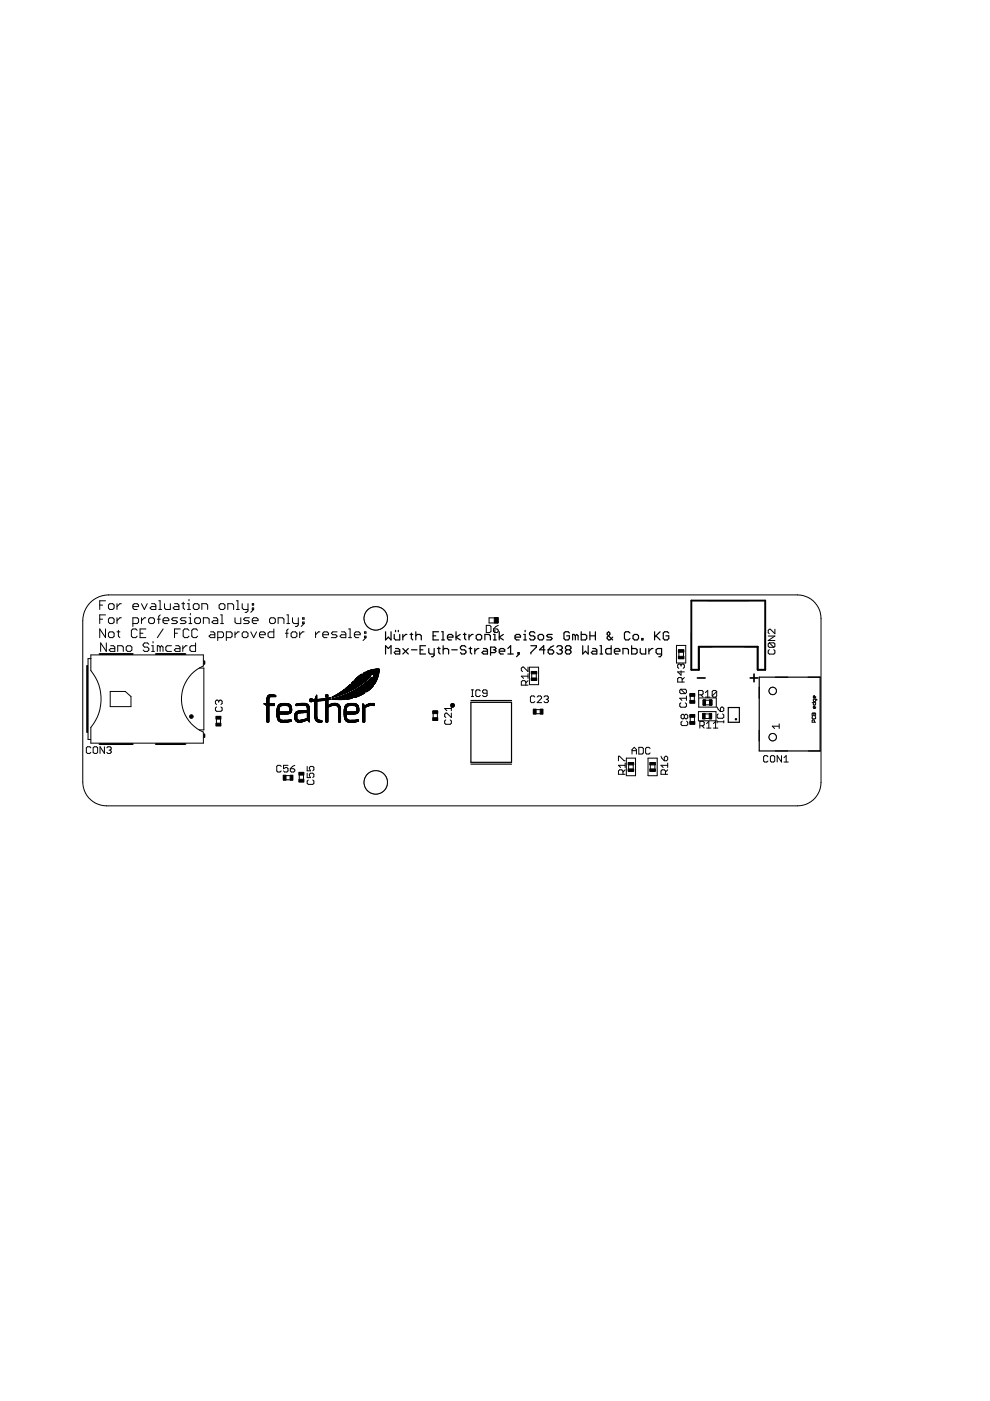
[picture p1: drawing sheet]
<svg xmlns="http://www.w3.org/2000/svg" width="210mm" height="297mm" viewBox="0 0 210 297" stroke-linecap="round" stroke-linejoin="round" font-family="sans-serif">
<path d="M21.1 138.7h7.1M33 138.7h6.3M146.6 127.3h15.6v14.7h-1.5v-4.9h-12.6v4.9h-1.5zM18.5 141.2v14.1M21.1 157.8h7.1M33 157.8h6.3M43.3 140.2v.6M43.3 155.7v.6" fill="none" stroke="#000" stroke-width=".4"/>
<g fill="#000" stroke="#000" stroke-width=".21">
<path d="M155.9 152.4h.2v.2h-.2z" fill-rule="evenodd"/>
<circle cx="40.6" cy="151.9" r=".39"/>
<circle cx="96" cy="149.6" r=".39"/>
</g>
<g fill="none" stroke="#000" stroke-width=".21">
<path d="M19.3 138.9h23.8v2.3a7.6 7.6 0 0 0-4.6 7 7.6 7.6 0 0 0 4.6 7v2.4h-23.8v-3.4a9.4 9.4 0 0 0 0-12zM19.3 139.6h-.6v17.2h.5M19.4 127.5l.5-.4a5.5 5.5 0 0 1 3.1-1h146.1a5 5 0 0 1 5 5v34.8a5 5 0 0 1-5 5h-146.5a5.1 5.1 0 0 1-5.1-5.1l.1-34.8a5.6 5.6 0 0 1 1.8-3.5zM21.1 128.3h.7M21.1 131.3h.7M22.4 127.4h-1.3v1.8M22.4 130.4h-1.3v1.8M22.4 133.3v1.9l-1.3-1.9v1.9M22.5 136.3v1.8l-1.2-1.8v1.8M23 128.3l.3-.3h.6l.3 .3v.6l-.3 .3h-.6l-.3-.3zM23 134.3l.3-.3h.6l.3 .3v.6l-.3 .3h-.6l-.3-.3zM23.3 131h.6l.3 .3v.6l-.3 .3h-.6l-.3-.3v-.6z"/>
<path d="M23.5 136.9h.5l.3 .3v.9h-.8l-.4-.3 .4-.3h.8M24.8 128v1.2M24.8 131v1.2M24.8 134h.6M25 138.1v-1.2h.8l.3 .3v.9M25.1 133.6v1.3l.3 .3M25.7 131h-.3l-.6 .6M25.7 128h-.3l-.6 .6M27.1 136.9h.5l.4 .3v.6l-.4 .3h-.5l-.3-.3v-.6zM28.2 132.2h.9l.3-.3v-.6l-.3-.3h-.9v1.8M28.2 128.6h1.2v-.3l-.3-.3h-.6l-.3 .3v.6l.3 .3h.6M29.1 133.6l-.3-.3h-.6l-.3 .3v1.3l.3 .3h.6l.3-.3"/>
<path d="M29.7 134.3h.6M30 128l.6 1.2 .6-1.2M30 131v1.2M30.9 131h-.3l-.6 .6M30.9 133.3h-1.2v1.9h1.2M31.5 131.3l.3-.3h.6l.3 .3v.6l-.3 .3h-.6l-.3-.3zM31.6 136.6l-.3-.3h-.7l-.2 .3v.3l.2 .3h.7l.3 .3v.3l-.3 .3h-.7l-.2-.3M32.1 128h.6l.3 .3v.9h-.9l-.3-.3 .3-.3h.9M32.2 136.9h.2v1.2M32.2 138.1h.5M32.4 136v.3M33.4 131.3h.6"/>
<path d="M33.7 127.4h.3v1.8M33.7 129.2h.6M34 137.2v.9M34 137.2l.2-.3 .4 .3v.9M34 137.2l-.3-.3h-.3v1.2M34 130.4l-.3 .3v1.5M34.6 131.6h1.2v-.3l-.3-.3h-.6l-.3 .3v.6l.3 .3h.6M34.6 133.3l-1.2 1.9M34.9 128v.9l.3 .3h.9v-1.2M36.4 136.9h-.9l-.3 .3v.6l.3 .3h.9M37 134.3h.6M37 128h.6l.3 .3v.9h-.9l-.3-.3 .3-.3h.9"/>
<path d="M37.3 136.9h.6l.3 .3v.9h-.9l-.3-.3 .3-.3h.9M37.6 131h-.9l-.3 .3 .3 .3h.6l.3 .3-.3 .3h-.9M38.2 133.3h-1.2v1.9M38.5 128h.7M38.8 136.9v1.2M38.8 127.7v1.2l.4 .3M39.5 131h-1l-.3 .3 .3 .3h.7l.3 .3-.3 .3h-1M39.7 136.9h-.3l-.6 .6M39.8 129.2h.6M39.8 128h.3v1.2M40.1 131h.3v1.2M40.1 133.6l-.3-.3h-.7l-.3 .3v1.3l.3 .3h.7l.3-.3"/>
<path d="M40.1 127.1v.3M40.1 132.2h.6M40.4 130v.4M41 128.3l.3-.3h.6l.3 .3v.6l-.3 .3h-.6l-.3-.3zM41.3 131.3l.3-.3h.6l.3 .3v.6l-.3 .3h-.6l-.3-.3zM41.5 136.3v1.8h-.9l-.3-.3v-.6l.3-.3h.9M41.9 133.6l-.3-.3h-.6l-.3 .3v1.3l.3 .3h.6l.3-.3M42.8 129.2v-1.2h.9l.3 .3v.9M43.1 132.2v-1.2h.9l.3 .3v.9M44.6 134h.7l.3 .3v.9h-1l-.3-.3 .3-.3h1M45.3 131h.6l.3 .3v.9h-.9l-.4-.3 .4-.3h.9M46.2 135.2h.9l.3-.3v-.6l-.3-.3h-.9v1.8"/>
<path d="M46.5 128.3l.3-.3h.6l.3 .3v.6l-.3 .3h-.6l-.3-.3zM46.8 130.4h.3v1.8M46.8 132.2h.6M48 135.2h.9l.3-.3v-.6l-.3-.3h-.9v1.8M48.3 129.2v-1.2h.9l.3 .3v.9M49.8 131v.9l.3 .3h1v-1.2M49.8 134v1.2M50.1 127.4h.3v1.8M50.1 129.2h.6M50.7 134h-.3l-.6 .6M51.4 128v.9l.2 .3h1M51.6 134h.7l.3 .3v.6l-.3 .3h-.7l-.2-.3v-.6z"/>
<path d="M52.6 128v1.5l-.3 .3h-.3M52.9 131h-.9l-.4 .3 .4 .3h.6l.3 .3-.3 .3h-1M53.2 134l.6 1.2 .6-1.2M53.5 131.6h1.2v-.3l-.3-.3h-.6l-.3 .3v.6l.3 .3h.6M53.5 128h.3v.3h-.3zM53.5 128.9h.3v.3h-.3zM53.8 129.2l-.6 .6M55 134.6h1.2v-.3l-.3-.3h-.6l-.3 .3v.6l.3 .3h.6M57.4 131h.7l.3 .3v.6l-.3 .3h-.7l-.3-.3v-.6zM58.1 133.3v1.9h-1l-.3-.3v-.6l.3-.3h1M59 132.2v-1.2h.9l.3 .3v.9M60.5 134.3h.6"/>
<path d="M60.8 130.4h.3v1.8M60.8 132.2h.6M61.1 133.3l-.3 .3v1.6M62 131v.9l.3 .3h.9M62 134h.6l.3 .3v.6l-.3 .3h-.6l-.3-.3v-.6zM63.2 131v1.5l-.3 .3h-.3M63.5 134v1.2M64.2 131h.3v.3h-.3zM64.2 131.9h.3v.3h-.3zM64.5 132.2l-.6 .6M64.5 134h-.3l-.7 .6M66.9 134v1.2"/>
<path d="M67.8 134h-.3l-.6 .6M68.4 134.6h1.3v-.3l-.4-.3h-.6l-.3 .3v.6l.3 .3h.6M71.5 134h-.9l-.3 .3 .3 .3h.6l.3 .3-.3 .3h-.9M72.4 134h.6l.3 .3v.9h-.9l-.3-.3 .3-.3h.9M73.9 135.2h.6M73.9 133.3h.3v1.9M75.1 134.6h1.3v-.3l-.3-.3h-.6l-.4 .3v.6l.4 .3h.6M77.3 134.9h.3v.3h-.3zM77.3 134h.3v.3h-.3zM77.6 135.2l-.6 .6M103.1 132.6h.7l.3 .2v1.1l-.3 .2h-.7zM103.7 131h1.8v1.1h-1.8z"/>
<path d="M104.6 133.3h.8l.2 .3v.3l-.2 .2h-.5l-.3-.2zM105.6 132.6l-1 .7M143.4 136.8h2v3.8h-2zM143.9 137.8h1v1.8h-1zM162.9 134.9h1.4l-1.4 .9h1.4M163.1 136.3l-.2 .2v.5l.2 .2h1M163.1 137.7l-.2 .3v.5l.2 .2h1l.2-.2v-.5l-.2-.3M163.1 136.3h1l.2 .2v.5l-.2 .2M163.1 136.3l1 .9M164.3 133.4v1l-1-1-.4 .2v.5l.2 .3M19.3 158.6l-.3-.3h-.5l-.2 .3v.9l.2 .2h.5l.3-.2M19.7 158.6l.3-.3h.5l.2 .3v.9l-.2 .2h-.5l-.3-.2z"/>
<path d="M22.1 158.3v1.4l-.9-1.4v1.4M22.6 158.6l.3-.3h.4l.3 .3v.2l-.3 .2M23.1 159h.2M23.3 159l.3 .3-.3 .4h-.4l-.3-.2M23.4 146.6h3.2l1.2 1.1v2.1h-4.4zM42.2 141.6h1v13.1h-1M45.9 152h.9v1.8h-.9zM45.9 149.9l-.2 .2v.5l.2 .2h.9l.3-.2v-.5l-.3-.2M46.4 148.7l-.3-.3-.4 .3v.4l.2 .3M46.4 148.7l.2-.3 .5 .3v.4l-.3 .3M46.4 148.7v.2M91.8 150.8h.9v1.9h-.9z"/>
<path d="M94.5 152.6l-.2 .3v.4l.2 .3h1l.2-.3v-.4l-.2-.3M95.7 151.2v.9l-1-.9-.4 .2v.5l.2 .2M95.7 150.2h-1.4l.4 .5M95.7 149.7v1M99.9 147.7h.5M99.9 146.3h.5M100.2 146.3v1.4M101.8 146.5l-.2-.2h-.5l-.2 .2v.9l.2 .3h.5l.2-.3M103.3 147h-.7l-.3-.3 .3-.4h.4l.3 .2v.9l-.3 .3h-.4l-.3-.3M111.5 145.3v-.8l-.2-.2h-.5l-.3 .2v.8h1.5M112 141.4v1l-1-1-.5 .3v.5l.3 .2M112 144.3l-.5 .5"/>
<path d="M112 143.4h-1.5l.5 .4M112 142.9v.9M112.2 141.5h2v3.7h-2zM112.7 142.4h1v1.8h-1zM113.2 150.5h1.8v.8h-1.8zM113.4 147.8l-.2-.2h-.5l-.2 .2v.9l.2 .3h.5l.2-.3M113.9 147.8l.2-.2h.5l.2 .2v.2l-.9 1h.9M115.3 147.8l.3-.2h.4l.3 .2-.3 .5M115.8 148.3h.2M116 148.3l.3 .2-.3 .5h-.4l-.3-.3M134 159.9v-1l.5-.4 .4 .4v1M134 159.2h.9"/>
<path d="M135.4 158.5h.7l.3 .2v.9l-.3 .3h-.7zM137.8 158.7l-.2-.2h-.5l-.2 .2v.9l.2 .3h.5l.2-.3M144.4 149l-.3 .2v.5l.3 .2h.9l.2-.2v-.5l-.2-.2M144.4 146.1l-.3 .3v.4l.3 .3h.9M144.4 146.1h.9l.2 .3v.4l-.2 .3M144.4 146.1l.9 1M144.4 141l-.2-.2h-.3l-.2 .2v.5l.2 .2M144.4 142.2v1l-.7-.7h1.4M144.4 141v.2M144.4 141l.2-.2 .5 .2v.5l-.2 .2M144.6 152.9l-.2 .2v.5l.2 .2h1l.2-.2v-.5l-.2-.2M144.6 144.6v-.7l-.2-.2h-.5l-.2 .2v.7h1.4"/>
<path d="M145.1 151.7l-.2-.3h-.3l-.2 .3v.5l.2 .2 .5-.2M145.1 151.7l.3-.3h.2l.2 .3v.5l-.2 .2-.5-.2M145.1 143.7l-.5 .4M145.1 151.7v.5M145.5 147.6v.9M145.5 148h-1.4l.5 .5M146.3 147.2h.9v1.8h-.9zM146.3 151.6h.9v1.9h-.9zM148.1 150.9h3.7v1.9h-3.7zM148.1 147.3h.7l.3-.2v-.5l-.3-.2h-.7v1.4M148.1 148h3.8v1.9h-3.8zM148.4 153.9h.7l.2-.3v-.4l-.2-.2h-.7v1.4"/>
<path d="M148.6 147.3l.5 .5M148.8 153.9l.5 .5M149 151.4h1.9v.9h-1.9zM149.1 148.5h1.8v.9h-1.8zM149.6 146.9l.5-.5v1.4M149.6 147.8h.9M149.8 153.4l.5-.4v1.4M149.8 154.4h.9M151.3 154.4h.9M151.3 153.4l.4-.4v1.4M152 146.6l-.3-.2h-.5l-.2 .2v1M152 146.6v1l-.3 .2h-.5l-.2-.2"/>
<path d="M152 146.6l-1 1M152 153h1.5M152 152.8v.5M152 149.9l.7 1M152.3 151.4l-.3 .2v.5l.3 .2h.9l.3-.2v-.5l-.3-.2M152.7 150.2l.5-.3 .3 .3v.4l-.3 .3h-.5zM153.5 152.8v.5M165.2 154h-1.5l.5 .5M165.2 153.5v1M172.2 151.3l.6-.1 .1 .5h-.7zM172.2 149h.7l-.1 .5-.4-.1v-.4M172.3 151.9l-.1 .1 .1 .4 .6-.1-.1-.4"/>
<path d="M172.6 151.3v.4M172.7 153.1v-.3l-.4-.2-.1 .5h.7M172.9 147.6l-.1 .4-.4-.1v-.3l.3-.1v.5M172.9 149.8l-.1 .4h-.2l-.2-.4 .3-.1v.5M172.9 148.3l-.1 .4-.4-.1v-.3h.7l.1 .2M59.6 162.5l-.2-.2h-.5l-.2 .2v.9l.2 .3h.5l.2-.3M60.2 164.4h1.8v.9h-1.8zM61.1 162.3h-1v.7l.5-.3h.2l.3 .3v.4l-.3 .3h-.5l-.2-.3M61.6 163h.7l.2 .4-.2 .3h-.5l-.2-.3zM62.5 162.3l-.5 .2-.4 .5M63.5 163.9h.8v1.8h-.8zM65.1 162.5v.9h.7l-.2-.4 .2-.5h.5l.2 .2v.5l-.2 .2"/>
<path d="M65.1 163.9v1h.7l-.2-.5 .2-.5h.5l.2 .3v.4l-.2 .3M65.4 165.4l-.3 .2v.5l.3 .2h.9l.2-.2v-.5l-.2-.2M131.1 161.3v-1h.3l.9 1h.2M132.1 164.2v-.7l-.3-.3h-.4l-.3 .3v.7h1.4M132.5 162.3h-1.4l.5 .4M132.5 163.2l-.4 .5M132.5 161.8v.9M132.8 160.7h1.9v3.8h-1.9zM133.3 161.7h1v1.8h-1zM137.4 160.7h1.9v3.8h-1.9zM137.9 161.7h1v1.8h-1zM140.1 160.3l.7 1"/>
<path d="M140.8 160.6l.3-.3h.2l.3 .3v.5l-.3 .2h-.5zM141.1 164.2v-.7l-.3-.3h-.4l-.3 .3v.7h1.5M141.6 163.2l-.5 .5M141.6 162.3h-1.5l.5 .4M141.6 161.8v.9M162.8 160.4l-.2-.2h-.5l-.2 .2v1l.2 .2h.5l.2-.2M163.6 160.2h.4l.3 .2v1l-.3 .2h-.4l-.3-.2v-1zM165.7 160.2v1.4l-.9-1.4v1.4M166.2 161.6h.9M166.2 160.7l.5-.5v1.4"/>
<circle cx="79.7" cy="131.1" r="2.48"/>
</g>
<g fill="none" stroke="#000" stroke-width=".25">
<path d="M81.7 133.9v1.8l.6-.6 .6 .6v-1.8M81.7 138.7v-1.8l.6 .6 .6-.6v1.8M83.6 134.5v.9l.3 .3h.9v-1.2M83.9 137.5h.6l.3 .3v.9h-.9l-.3-.3 .3-.3h.9M83.9 133.6v.3M84.5 133.6v.3M85.4 134.5v1.2M85.4 137.5l1.2 1.2M86.3 134.5h-.3l-.6 .6M86.6 137.5l-1.2 1.2M86.9 134.5h.6M87.2 134.2v1.2l.3 .3"/>
<path d="M87.2 137.8h1.2M88.2 134.8l.3-.3h.5l.3 .3v.9M88.2 133.9v1.8M89.1 137.8h.6M90.2 136.9h-1.1v1.8h1.1M90.9 137.5v.9l.3 .3h.9M91.8 134.8h.6M92.1 137.5v1.4l-.3 .3h-.3M92.7 137.5h.6M93 133.9h-1.2v1.8h1.2M93 137.2v1.2l.3 .3M93.6 135.7h.6"/>
<path d="M93.6 133.9h.3v1.8M94 137.8l.2-.3h.6l.3 .3v.9M94 136.9v1.8M94.9 135.1h1.1v-.3l-.3-.3h-.5l-.3 .3v.6l.3 .3h.5M95.8 137.8h1.1M96.7 133.9v1.8M97.6 134.5l-.9 .6 .9 .6M98.2 134.5h.6M98.5 134.2v1.2l.3 .3M98.8 137.2l-.3-.3h-.6l-.3 .3v.3l.3 .3h.6l.3 .3v.3l-.3 .3h-.6l-.3-.3M99.4 134.5v1.2M99.4 137.5h.6"/>
<path d="M99.7 137.2v1.2l.3 .3M100.3 134.5h-.3l-.6 .6M100.7 137.5v1.2M101.3 134.5h.5l.3 .3v.6l-.3 .3h-.5l-.3-.3v-.6zM101.5 137.5h-.3l-.5 .6M102.5 137.5h.6l.3 .3v.9h-.9l-.3-.3 .3-.3h.9M102.8 135.7v-1.2h.9l.3 .3v.9M104.6 137.8h.3M104.6 135.7h.6M104.6 134.5h.3v1.2M104.9 137.8l.3-.3-.3-.3h-.9v1.7M104.9 137.8l.3 .3-.3 .3h-.9"/>
<path d="M104.9 133.6v.3M105.9 133.9v1.8M105.9 138.1h1.1v-.3l-.3-.3h-.5l-.3 .3v.6l.3 .3h.5M106.7 134.5l-.8 .6 .8 .6M107.7 138.7h1.1M107.7 137.5l.6-.6v1.8M109.2 135.1h1.2v-.3l-.3-.3h-.6l-.3 .3v.6l.3 .3h.6M109.8 138.4h.3v.3h-.3zM110.1 138.7l-.6 .5M111 135.7h.6M111 134.5h.3v1.2M111.3 133.6v.3"/>
<path d="M112.6 136.9h1.1v.3l-1.1 1.2v.3M113.4 134.2l-.3-.3h-.6l-.2 .3v.3l.2 .3h.6l.3 .3v.3l-.3 .3h-.6l-.2-.3M114.1 134.8l.3-.3h.6l.3 .3v.6l-.3 .3h-.6l-.3-.3zM115.5 137.8h-1.1l.9-.9v1.8M116.2 137.8h.9l.3 .3v.3l-.3 .3h-.6l-.3-.3zM117.1 134.5h-.9l-.3 .3 .3 .3h.6l.3 .3-.3 .3h-.9M117.4 136.9l-.6 .3-.6 .6M118 137.2l.3-.3h.6l.3 .3v.3l-.3 .3M118.6 137.8h.3M118.9 137.8l.3 .3v.3l-.3 .3h-.6l-.3-.3M120.2 137.8l-.3 .3v.3l.3 .3h.6l.3-.3v-.3l-.3-.3M120.2 137.8h.6"/>
<path d="M120.2 137.8l-.3-.3v-.3l.3-.3h.6l.3 .3v.3l-.3 .3M120.7 134.2l-.2-.3h-.6l-.3 .3v1.2l.3 .3h.6l.2-.3v-.6h-.5M122 134.8l-.3-.3h-.3v1.2M122 134.8v.9M122 134.8l.3-.3 .3 .3v.9M123.2 133.9v1.8h.9l.3-.3v-.6l-.3-.3h-.9M123.5 136.9v1.8l.6-.6 .6 .6v-1.8M125.1 134.8h1.1M125.1 133.9v1.8M125.7 137.5h.5l.3 .3v.9h-.8l-.3-.3 .3-.3h.8M126.2 133.9v1.8M127.2 138.7h.6"/>
<path d="M127.2 136.9h.3v1.8M129.6 136.9v1.8h-.9l-.3-.3v-.6l.3-.3h.9M129.9 135.1l-.6 .6h-.3l-.3-.3v-.3l.6-.6v-.3l-.3-.3-.3 .3v.3l1.2 1.2M130.3 138.1h1.1v-.3l-.3-.3h-.5l-.3 .3v.6l.3 .3h.5M132.1 138.7v-1.2h.8l.3 .3v.9M133.6 134.2l-.3-.3h-.6l-.3 .3v1.2l.3 .3h.6l.3-.3M133.9 136.9v1.8h.9l.3-.3v-.6l-.3-.3h-.9M134.2 134.8l.3-.3h.6l.3 .3v.6l-.3 .3h-.6l-.3-.3zM135.7 137.5v.9l.3 .3h.9v-1.2M136.1 135.4h.2v.3h-.2zM137.6 137.5v1.2M138.5 137.5h-.3l-.6 .6"/>
<path d="M138.8 133.9v1.8M139.1 134.8l.9 .9M140 133.9l-1.2 1.2M140.3 138.7h-.9l-.3-.3v-.6l.3-.3h.9v1.4l-.3 .3h-.3M141.8 134.2l-.3-.3h-.6l-.3 .3v1.2l.3 .3h.6l.3-.3v-.6h-.6M146.6 134.2v7.8h1.7v-4.9h2.7M150 127.3h8.8M162.2 134.2v7.8h-1.6v-4.9h-2.8M99.8 148.5h8.7M99.8 148.9h8.7v12.7h-8.7zM154.4 150h2.4v3.1h-2.4zM161 143.6h12.9v15.6h-12.9z"/>
<path d="M99.8 162h8.7"/>
</g>
<path d="M147.9 143.7h1.6M159.1 143.7h1.6M159.9 142.9v1.6" fill="none" stroke="#000" stroke-width=".36"/>
<g fill="#000" stroke="#000" stroke-width=".21">
<path d="M104.8 130.9h.8v1.2h-.8zM143.8 137.8h1.2v.5h-1.2zM143.8 139.1h1.2v.6h-1.2zM45.8 151.9h1v.6h-1zM45.8 153.3h1v.6h-1zM56.6 153.1h.4zM56.6 153l.4 .1zM56.6 153h.4zM56.6 152.9l.4 .1zM56.6 152.9h.4zM56.6 152.8l.4 .1zM56.6 152.8h.4z"/>
<path d="M56.6 152.7l.4 .1zM56.6 152.7h.4zM56.6 152.6l.4 .1zM56.6 152.6h.4zM56.6 152.5l.4 .1zM56.6 152.5h.4zM56.6 152.4l.4 .1zM56.6 152.4h.4zM56.6 152.3l.4 .1zM56.6 152.3h.4zM56.6 152.2l.4 .1zM56.6 152.2h.4z"/>
<path d="M56.6 152.1l.4 .1zM56.6 152.1h.4zM56.6 152l.4 .1zM56.6 152h.4zM56.6 151.9l.4 .1zM56.6 151.9h.4zM56.6 151.8l.4 .1zM56.6 151.8h.4zM56.6 151.7l.4 .1zM56.6 151.7h.4zM56.6 151.6l.4 .1zM56.6 151.6h.4z"/>
<path d="M56.6 151.5l.4 .1zM56.6 151.5h.4zM56.6 151.4l.4 .1zM56.6 151.4h.4zM56.6 151.3l.4 .1zM56.6 151.3h.4zM56.6 151.2l.4 .1zM56.6 151.2h.4zM56.6 151.1l.4 .1zM56.6 151.1h.4zM56.6 151l.4 .1zM56.6 151h.4z"/>
<path d="M56.6 150.9l.4 .1zM56.6 150.9h.4zM56.6 150.8l.4 .1zM56.6 150.8h.4zM56.6 150.7l.4 .1zM56.6 150.7h.4zM56.6 150.6l.4 .1zM56.6 150.6h.4zM56.6 150.5l.4 .1zM56.6 150.5h.4zM56.6 150.4l.4 .1zM56.6 150.4h.4z"/>
<path d="M56.6 150.3l.4 .1zM56.6 150.3h.4zM56.6 150.2l.4 .1zM56.6 150.2h.4zM56.6 150.1l.4 .1zM56.6 150.1h.4zM56.6 150l.4 .1zM56.6 150h.4zM56.6 149.9l.4 .1zM56.6 149.9h.4zM56.6 149.8l.4 .1zM56.6 149.8h.4z"/>
<path d="M56.6 149.7l.4 .1zM56.6 149.7h.4zM56.6 149.6l.4 .1zM56.6 149.6h.4zM56.6 149.1l.4 .1zM56.6 149.1h.4zM56.6 149l.4 .1zM56.6 149h.4zM56.6 148.9l.4 .1zM56.6 148.9h.4zM56.6 148.8l.4 .1zM56.6 148.8h.4z"/>
<path d="M56.6 148.7l.4 .1zM56.6 148.7h.4zM56.6 148.6l.4 .1zM56.6 148.6h.4zM56.6 148.5l.4 .1zM56.6 148.5h.4zM56.6 148.4l.4 .1zM56.6 148.4h.4zM56.6 148.3l.4 .1zM56.6 148.3h.4zM56.6 148.2l.4 .1zM56.6 148.2h.4z"/>
<path d="M56.6 148.1l.4 .1zM56.6 148.1h.4zM56.6 148l.4 .1zM56.6 148h.4zM56.6 147.9l.4 .1zM56.7 147.9h.4zM56.7 147.8l.4 .1zM56.6 147.8l.5 .1zM56.6 147.8h.5zM56.7 147.8h.5zM56.7 147.7l.5 .1zM56.7 147.7h.6z"/>
<path d="M57.2 147.3h.5zM57.1 147.3l.9 .1zM56.4 149.5h1.8zM56.3 149.4l1.9 .1zM56.3 149.4h1.9zM56.2 149.4h2zM56.1 149.3l2.1 .1zM56 149.3h2.2zM56 149.2l2.2 .1zM56 149.2h2.2zM55.9 149.2h2.3zM57 147.4h1.2z"/>
<path d="M56.5 149.6h1.7zM56.5 149.5l1.7 .1zM56.1 149.3h2.1zM57 147.4h1.3zM56.9 147.4h1.5zM56.7 147.6l1.8 .1zM56.8 147.6h1.7zM56.8 147.5l1.7 .1zM56.9 147.5h1.6zM56.9 147.4l1.6 .1zM56.7 147.7h1.8zM58.7 151.5l.4 .1z"/>
<path d="M58.7 151.5h.4zM58.7 151.4l.4 .1zM58.7 151.4h.4zM58.7 150.9h.4zM58.7 150.8l.4 .1zM58.7 150.8h.4zM58.7 150.7l.4 .1zM58.8 151.9h.3zM58.7 151.9h.4zM58.7 151.8l.4 .1zM58.7 151.8h.4zM58.7 151.7l.4 .1z"/>
<path d="M58.7 151.7h.4zM58.7 151.6l.4 .1zM58.7 151.6h.4zM58.7 150.9l.4 .1zM58.7 150.7h.4zM58.7 150.6l.4 .1zM58.7 150.6h.4zM58.7 150.5l.4 .1zM58.7 150.5h.4zM58.7 150.4l.4 .1zM58.7 150.4h.4zM58.8 152l.4 .1z"/>
<path d="M58.8 152h.4zM58.8 151.9l.4 .1zM58.8 150.3l.4 .1zM58.8 150.3h.4zM58.8 150.2l.4 .1zM58.8 150.2h.4zM58.8 152.2h.4zM58.8 152.1l.4 .1zM58.8 152.1h.4zM58.8 150.1l.4 .1zM58.8 150.1h.4zM58.8 152.3l.4 .1z"/>
<path d="M58.8 152.3h.4zM58.8 152.2l.4 .1zM58.8 150l.4 .1zM58.8 150h.4zM58.8 149.9l.4 .1zM58.9 152.4h.4zM58.9 152.3l.4 .1zM58.9 149.9h.4zM58.9 152.4l.4 .1zM58.8 152.4h.5zM58.8 149.8l.5 .1zM58.9 152.5h.5z"/>
<path d="M58.9 149.8l.5 .1zM58.9 149.8h.5zM58.9 152.5l.5 .1zM58.9 149.7l.5 .1zM58.9 152.6h.6zM58.9 149.7h.6zM58.9 152.6l.6 .1zM58.9 152.6l.7 .1zM58.9 149.6l.7 .1zM59 149.6h.6zM58.9 152.7h.8zM59 149.6h.8z"/>
<path d="M59 152.7h1zM59 149.6h1zM59.8 153.1h.5zM60 149.1l.7 .1zM59.6 153.1h1.2zM58.7 151.3l2.3 .1zM59.7 149.2h1.3zM59.5 153.1h1.6zM59.6 149.2h1.5zM58.7 151.3l2.5 .1zM59.5 149.2l1.7 .1zM59.4 153l1.9 .1z"/>
<path d="M59.4 149.3h1.9zM58.7 151.3h2.6zM59.3 149.3h2zM59.3 153h2.1zM58.7 151.3h2.7zM59.2 149.3l2.2 .1zM58.7 151.2l2.7 .1zM59.2 149.4h2.3zM59.1 149.4l2.4 .1zM59.3 153h2.2zM58.7 151.2h2.8zM58.7 151.2h2.9z"/>
<path d="M59.1 149.4l2.5 .1zM59.1 149.5h2.5zM58.7 151.1l2.9 .1zM59 149.5l2.6 .1zM60.6 149.6h1zM58.7 151.1h3zM58.7 151l3 .1zM61 149.6h.7zM60.9 149.6h.8zM59.2 152.9l2.5 .1zM61.2 149.7h.5zM61.1 149.6l.6 .1z"/>
<path d="M58.7 151h3zM61.3 149.8h.4zM61.2 149.7l.5 .1zM59.1 152.8l2.6 .1zM59.1 152.8h2.6zM59 152.7l2.7 .1zM60.3 152.7h1.4zM61.1 152.7h.6zM61 150.9l.7 .1zM61.3 149.9h.4zM61.3 149.8l.4 .1zM59.1 152.9h2.7z"/>
<path d="M59.1 152.8h2.7zM61.4 152.6l.4 .1zM61.1 150.9h.7zM61.3 149.9l.5 .1zM61.3 149.9h.5zM61.2 150.9h.6zM61.3 150.9h.5zM61.4 150h.4zM61.3 150.8l.5 .1zM61.3 150.8h.5zM61.4 150.7l.4 .1zM61.4 150.1h.4z"/>
<path d="M61.4 150l.4 .1zM61.4 150.7h.4zM61.4 150.6l.4 .1zM61.4 150.6h.4zM61.4 150.3l.4 .1zM61.4 150.3h.4zM61.4 150.2l.4 .1zM61.4 150.2h.4zM61.4 150.1l.4 .1zM61.4 150.5l.4 .1zM61.4 150.5h.4zM61.4 150.4l.4 .1z"/>
<path d="M61.4 150.4h.4zM62.5 152.3l.4 .1zM62.5 152.3h.4zM62.5 152.2l.4 .1zM62.5 152.2h.4zM62.5 152.1l.4 .1zM62.5 152.1h.4zM62.5 152l.4 .1zM62.5 152h.4zM62.5 151.9l.4 .1zM62.5 151.9h.4zM62.5 151.8l.4 .1z"/>
<path d="M62.5 151.8h.4zM62.5 151.7l.4 .1zM62.5 151.7h.4zM62.5 151.6l.4 .1zM62.5 151.6h.4zM62.5 151.5l.4 .1zM62.5 152.4h.4zM62.5 151.5h.4zM62.5 152.5h.5zM62.5 152.4l.5 .1zM62.5 151.4h.5zM62.5 151.4l.5 .1z"/>
<path d="M62.5 151.3l.5 .1zM62.6 152.5l.4 .1zM62.5 151.3l.6 .1zM62.6 152.5l.5 .1zM62.6 151.3h.5zM62.6 152.6h.5zM62.6 152.6l.5 .1zM62.6 151.2l.6 .1zM62.7 149.6h.5zM62.6 152.6l.6 .1zM62.6 151.2h.6zM62.6 152.7h.7z"/>
<path d="M62.6 151.2h.7zM62.6 152.7h.8zM62.6 151.1l.8 .1zM62.7 149.5l.8 .1zM63.3 153.1h.3zM62.7 151.1l1.2 .1zM63.2 153.1h.7zM63.1 153.1h.9zM62.8 149.5h1.3zM63 153l1.1 .1zM62.9 153h1.3zM62.9 153h1.4z"/>
<path d="M62.7 151.1h1.6zM62.9 152.9l1.5 .1zM62.8 152.9l1.7 .1zM62.8 152.9h1.8zM62.8 152.8l1.8 .1zM62.7 152.8h2zM63.8 149.1l.9 .1zM62.7 152.8h2.1zM62.7 151l2.1 .1zM63.5 149.1l1.4 .1zM62.7 152.7l2.2 .1zM63.6 152.7h1.3z"/>
<path d="M63.3 149.2h1.7zM63.9 152.7h1.1zM63.1 149.2h1.9zM62.9 149.2l2.2 .1zM64 152.6l1.1 .1zM62.8 149.3h2.3zM62.7 149.3h2.5zM62.8 149.3l2.4 .1zM62.8 149.4h2.5zM62.7 149.4h2.6zM62.8 149.4l2.5 .1zM62.7 149.5h2.7z"/>
<path d="M64.7 149.5l.7 .1zM64.6 149.5h.8zM64.8 149.6h.6zM64.9 149.6h.5zM65 149.7h.5zM65 149.6l.5 .1zM65.1 149.8h.4zM65 149.8h.5zM65 149.7l.5 .1zM65.1 149.9h.4zM65.1 149.8l.4 .1zM65.1 150h.5z"/>
<path d="M65.1 149.9l.5 .1zM65.1 149.9h.5zM65.2 150.1l.4 .1zM65.2 150.1h.4zM65.2 150l.4 .1zM65.2 150h.4zM65.5 153h.1zM65.5 152.9l.1 .1zM65.4 152.9l.2 .1zM65.4 152.9h.2zM65.4 152.8l.2 .1zM65.3 152.8h.3z"/>
<path d="M65.3 152.7l.3 .1zM65.3 152.7h.3zM65.2 152.7h.4zM65.2 152.6l.4 .1zM64.2 152.6l1.4 .1zM64.3 152.6h1.3zM64.4 152.5l1.2 .1zM64.5 152.5l1.1 .1zM64.6 152.5h1zM64.7 152.5h.9zM64.8 152.4l.8 .1zM64.9 152.4h.7z"/>
<path d="M65.1 152.3l.5 .1zM65.2 152.3h.4zM65.2 152.2l.4 .1zM65.2 152.2h.4zM65.2 152.1l.4 .1zM65.2 152.1h.4zM65.2 152l.4 .1zM65.2 152h.4zM65.2 151.9l.4 .1zM65.2 151.9h.4zM65.2 151.8l.4 .1zM65.2 151.8h.4z"/>
<path d="M65.2 151.7l.4 .1zM65.2 151.7h.4zM65.2 151.6l.4 .1zM65.2 151.6h.4zM65.2 151.5l.4 .1zM65.2 151.5h.4zM65.2 151.4l.4 .1zM65.2 151.4h.4zM65.2 151.3l.4 .1zM65.2 151.3h.4zM65.2 151.2l.4 .1zM65.2 151.2h.4z"/>
<path d="M65.2 151.1l.4 .1zM65.2 151.1h.4zM65.2 151l.4 .1zM62.7 151l2.9 .1zM62.8 151h2.8zM62.8 150.9l2.8 .1zM62.8 150.9h2.8zM62.9 150.9h2.7zM63 150.9h2.6zM63 150.8l2.6 .1zM63.3 150.7l2.3 .1zM65.2 150.7h.4z"/>
<path d="M65.2 150.6l.4 .1zM65.2 150.6h.4zM65.2 150.5l.4 .1zM65.2 150.5h.4zM65.2 150.4l.4 .1zM65.2 150.4h.4zM65.2 150.3l.4 .1zM65.2 150.3h.4zM65.2 150.2l.4 .1zM65.2 150.2h.4zM65.4 152.8h.2zM65 152.4h.6z"/>
<path d="M63.1 150.8h2.5zM63.2 150.7l2.4 .1zM65.9 148.8h.2zM65.9 148.1l.2 .1zM65.8 148.7l.3 .1zM65.8 148.1l.3 .1zM65.8 148.7h.4zM65.8 148.2h.4zM65.7 148.7h.5zM65.7 148.2l.5 .1zM65.7 148.3h.6zM66.8 148.2l.3 .1z"/>
<path d="M66.8 148.2h.3zM66.9 148h.2zM66.9 147.9l.2 .1zM67 147.8h.1zM67 147.7l.1 .1zM67 147.7h.1zM67 147.6l.1 .1zM66.7 151.9l.5 .1zM66.7 151.9h.5zM66.7 151.8l.5 .1zM66.7 151.8h.5zM66.7 151.7l.5 .1z"/>
<path d="M66.7 151.7h.5zM66.7 151.6l.5 .1zM66.7 151.6h.5zM66.7 151.5l.5 .1zM66.7 151.5h.5zM66.7 151.4l.5 .1zM66.7 151.4h.5zM66.7 151.3l.5 .1zM66.7 151.3h.5zM66.7 151.2l.5 .1zM66.7 151.2h.5zM66.7 151.1l.5 .1z"/>
<path d="M66.7 151.1h.5zM66.7 151l.5 .1zM66.7 151h.5zM66.7 150.9l.5 .1zM66.7 150.9h.5zM66.7 150.8l.5 .1zM66.7 150.8h.5zM66.7 150.7l.5 .1zM66.7 150.7h.5zM66.7 150.6l.5 .1zM66.7 150.6h.5zM66.7 150.5l.5 .1z"/>
<path d="M66.7 150.5h.5zM66.7 150.4l.5 .1zM66.7 150.4h.5zM66.7 150.3l.5 .1zM66.7 150.3h.5zM66.7 150.2l.5 .1zM66.7 150.2h.5zM66.7 150.1l.5 .1zM66.7 150.1h.5zM66.7 150l.5 .1zM66.7 150h.5zM66.7 149.9l.5 .1z"/>
<path d="M66.7 149.9h.5zM66.7 149.8l.5 .1zM66.7 149.8h.5zM66.7 149.7l.5 .1zM66.7 149.7h.5zM66.7 149.6l.5 .1zM66.7 149.6h.5zM66.7 149.5l.5 .1zM66.7 149.5h.5zM66.7 149.4l.5 .1zM66.7 149.4h.5zM66.7 149.3l.5 .1z"/>
<path d="M66.7 149.3h.5zM66.7 149.2l.5 .1zM66.7 149.2h.5zM66.7 149.1l.5 .1zM66.7 149.1h.5zM66.7 149l.5 .1zM66.7 149h.5zM66.7 148.9l.5 .1zM66.7 148.9h.5zM66.7 148.8l.5 .1zM66.7 148.8h.5zM66.7 148.7l.5 .1z"/>
<path d="M66.7 148.7h.5zM65.7 148.6l1.5 .1zM66.8 148.3h.4zM66.8 148.1l.4 .1zM66.9 148.1h.3zM66.9 148l.3 .1zM66.9 147.9l.3 .1zM66.9 147.9h.3zM67 147.8l.2 .1zM67 147.8h.2zM67 147.6l.2 .1zM67 147.6h.2z"/>
<path d="M66.8 152.1l.4 .1zM66.8 152.1h.4zM66.8 152l.4 .1zM66.8 152h.4zM66.8 152.2l.4 .1zM66.8 152.2h.4zM66.8 152.3l.4 .1zM66.8 152.3h.4zM66.8 152.4h.5zM66.8 152.3l.5 .1zM66.8 152.4l.5 .1zM66.8 152.5h.5z"/>
<path d="M66.9 152.5l.5 .1zM66.9 152.5h.5zM66.9 152.6h.5zM66.9 152.6l.6 .1zM66.9 152.6l.7 .1zM65.7 148.6h1.9zM67 152.7h.7zM67 152.7h.8zM67 152.7l1 .1zM65.7 148.5l2.3 .1zM67 152.8h1.1zM67.5 153.1h.8z"/>
<path d="M67.3 153l1 .1zM67.2 153h1.1zM67.1 152.9l1.2 .1zM67.1 152.8l1.2 .1zM67 152.8h1.3zM67.3 153h1zM67.2 152.9l1.1 .1zM67.1 152.9h1.2zM65.7 148.5l2.6 .1zM65.7 148.5h2.9zM65.7 148.5h3.1zM65.7 148.4l3.3 .1z"/>
<path d="M69.1 147.8h.1zM69.1 147.8h.3zM69.1 153.1h.4zM69.1 153l.4 .1zM69.1 153h.4zM69.1 152.9l.4 .1zM69.1 152.9h.4zM69.1 152.8l.4 .1zM69.1 152.8h.4zM69.1 152.7l.4 .1zM69.1 152.7h.4zM69.1 152.6l.4 .1z"/>
<path d="M69.1 152.6h.4zM69.1 152.5l.4 .1zM69.1 152.5h.4zM69.1 152.4l.4 .1zM69.1 152.4h.4zM69.1 152.3l.4 .1zM69.1 152.3h.4zM69.1 152.2l.4 .1zM69.1 152.2h.4zM69.1 152.1l.4 .1zM69.1 152.1h.4zM69.1 152l.4 .1z"/>
<path d="M69.1 152h.4zM69.1 151.9l.4 .1zM69.1 151.9h.4zM69.1 151.8l.4 .1zM69.1 151.8h.4zM69.1 151.7l.4 .1zM69.1 151.7h.4zM69.1 151.6l.4 .1zM69.1 151.6h.4zM69.1 151.5l.4 .1zM69.1 151.5h.4zM69.1 151.4l.4 .1z"/>
<path d="M69.1 151.4h.4zM69.1 151.3l.4 .1zM69.1 151.3h.4zM69.1 151.2l.4 .1zM69.1 151.2h.4zM69.1 151.1l.4 .1zM69.1 151.1h.4zM69.1 151l.4 .1zM69.1 151h.4zM69.1 150.9l.4 .1zM69.1 150.9h.4zM69.1 150.8l.4 .1z"/>
<path d="M69.1 150.8h.4zM69.1 150.7l.4 .1zM69.1 150.7h.4zM69.1 150.6l.4 .1zM69.1 150.6h.4zM69.1 150.5l.4 .1zM69.1 150.5h.4zM69.1 150.4l.4 .1zM69.1 150.4h.4zM69.1 150.3l.4 .1zM69.1 150.3h.4zM69.1 150.2l.4 .1z"/>
<path d="M69.1 150.2h.4zM69.1 150.1l.4 .1zM69.1 150.1h.4zM69.1 150l.4 .1zM69.1 150h.4zM69.1 149.6h.4zM69.1 149.5l.4 .1zM69.1 149.5h.4zM69.1 149.4l.4 .1zM69.1 149.4h.4zM69.1 149.3l.4 .1zM69.1 149.3h.4z"/>
<path d="M69.1 149.2l.4 .1zM69.1 149.2h.4zM69.1 149.1l.4 .1zM69.1 149.1h.4zM69.1 149l.4 .1zM69.1 149h.4zM69.1 148.9l.4 .1zM69.1 148.9h.4zM69.1 148.8l.4 .1zM69.1 148.8h.4zM69.1 148.7l.4 .1zM69.1 148.7h.4z"/>
<path d="M69.1 148.6l.4 .1zM69.1 148.6h.4zM69.1 148.5l.4 .1zM69.1 148.5h.4zM69.1 148.4l.4 .1zM65.7 148.4h3.8zM69.1 147.7l.4 .1zM69.1 147.7h.4zM69.1 147.6l.4 .1zM69.1 147.6h.4zM69.1 147.5l.4 .1zM69.1 147.5h.4z"/>
<path d="M69.1 147.4l.4 .1zM69.1 147.4h.4zM69.1 147.3l.4 .1zM69.1 147.3h.4zM69.1 149.9l.4 .1zM65.7 148.4h3.9zM68.6 148.1l1 .1zM68.4 148.2h1.2zM69.1 149.9h.5zM68.9 148.1l.8 .1zM69.1 148.1h.6zM69.1 149.8l.6 .1z"/>
<path d="M65.7 148.3l4 .1zM69.1 149.8l.7 .1zM69.2 148.1h.6zM69.1 149.8h.7zM65.7 148.3h4.1zM69.4 148l.4 .1zM69.1 149.8h.8zM69.1 149.7l.8 .1zM69.6 148h.3zM68.1 148.2l1.9 .1zM69.7 148h.3zM69.1 149.7h.9z"/>
<path d="M67.2 148.3h2.8zM69.9 147.9l.2 .1zM69.1 149.7h1zM67.7 148.2l2.4 .1zM70 147.9l.1 .1zM69.1 149.6l1.1 .1zM69.1 149.6h1.2zM69.6 149.6h.8zM69.6 149.6h.9zM70.4 147.8h.1zM70.5 147.8h.2zM69.7 149.5l1 .1z"/>
<path d="M70.5 147.7l.3 .1zM70.6 147.7h.3zM70.7 147.7h.3zM70.7 147.6l.4 .1zM70.8 147.6l.4 .1zM70.7 149.1l.5 .1zM70.8 147.6h.5zM70.6 149.1l.8 .1zM70.8 147.6h.6zM70.4 149.2h1.1zM70.9 147.5l.6 .1zM70.3 149.2h1.2z"/>
<path d="M70.3 149.2l1.3 .1zM71 147.5l.6 .1zM70.2 149.3h1.4zM70.1 149.3h1.6zM71 147.5h.7zM70 149.3l1.7 .1zM70 149.4h1.8zM69.9 149.4h1.9zM71.1 147.4l.7 .1zM69.9 149.4l1.9 .1zM69.8 149.5h2.1zM69.8 149.4l2.1 .1z"/>
<path d="M71.2 147.4h.7zM69.7 149.5h2.2zM71.2 149.5l.7 .1zM71.3 149.6h.7zM71.2 147.4h.8zM71.4 149.6h.6zM71.5 149.7h.5zM71.5 149.6l.5 .1zM71.5 149.7h.6zM71.2 147.4h.9zM71.6 149.8h.5zM71.6 149.7l.5 .1z"/>
<path d="M71.7 149.8l.4 .1zM71.6 149.8l.5 .1zM71.7 149.9h.4zM71.3 147.3l.8 .1zM71.7 150h.5zM71.7 149.9l.5 .1zM71.8 150.1h.4zM71.8 150l.4 .1zM71.8 153.1h.4zM71.8 153l.4 .1zM71.8 153h.4zM71.8 152.9l.4 .1z"/>
<path d="M71.8 152.9h.4zM71.8 152.8l.4 .1zM71.8 152.8h.4zM71.8 152.7l.4 .1zM71.8 152.7h.4zM71.8 152.6l.4 .1zM71.8 152.6h.4zM71.8 152.5l.4 .1zM71.8 152.5h.4zM71.8 152.4l.4 .1zM71.8 152.4h.4zM71.8 152.3l.4 .1z"/>
<path d="M71.8 152.3h.4zM71.8 152.2l.4 .1zM71.8 152.2h.4zM71.8 152.1l.4 .1zM71.8 152.1h.4zM71.8 152l.4 .1zM71.8 152h.4zM71.8 151.9l.4 .1zM71.8 151.9h.4zM71.8 151.8l.4 .1zM71.8 151.8h.4zM71.8 151.7l.4 .1z"/>
<path d="M71.8 151.7h.4zM71.8 151.6l.4 .1zM71.8 151.6h.4zM71.8 151.5l.4 .1zM71.8 151.5h.4zM71.8 151.4l.4 .1zM71.8 151.4h.4zM71.8 151.3l.4 .1zM71.8 151.3h.4zM71.8 151.2l.4 .1zM71.8 151.2h.4zM71.8 151.1l.4 .1z"/>
<path d="M71.8 151.1h.4zM71.8 151l.4 .1zM71.8 151h.4zM71.8 150.9l.4 .1zM71.8 150.9h.4zM71.8 150.8l.4 .1zM71.8 150.8h.4zM71.8 150.7l.4 .1zM71.8 150.7h.4zM71.8 150.6l.4 .1zM71.8 150.6h.4zM71.8 150.5l.4 .1z"/>
<path d="M71.8 150.5h.4zM71.8 150.4l.4 .1zM71.8 150.4h.4zM71.8 150.3l.4 .1zM71.8 150.3h.4zM71.8 150.2l.4 .1zM71.8 150.2h.4zM71.8 150.1l.4 .1zM71.4 147.3h.8zM71.4 147.3h.9zM71.4 147.2l1 .1zM71.1 148h1.3z"/>
<path d="M71.9 146.9l.5 .1zM72 146.9l.4 .1zM72 146.9h.4zM71.7 148.3h.8zM71 148l1.5 .1zM71.5 147.2l1 .1zM72.1 146.9h.4zM72.1 146.8l.4 .1zM72.1 146.8h.4zM72.2 146.8h.3zM72.2 146.7l.3 .1zM72.3 146.6l.2 .1z"/>
<path d="M72.2 146.7h.3zM72.3 146.7h.2zM70.9 148.1h1.6zM71.5 147.2h1.1zM71.6 147.2h1zM70.8 148.1h1.8zM70.7 148.1l2 .1zM71.6 147.1l1.1 .1zM70.5 148.1l2.2 .1zM71.7 147.1h1.1zM70.4 148.2h2.5zM71.8 147l1.1 .1z"/>
<path d="M72.7 146.5h.2zM70.3 148.2l2.6 .1zM72.7 146.4l.2 .1zM72.7 146.4h.2zM72.8 146.3l.1 .1zM72.8 146.3l.2 .1zM72.8 146.3h.2zM71.8 147h1.2zM72.9 146.3h.1zM70.4 148.2l2.6 .1zM71.9 147h1.1zM70.9 148.3h2.2z"/>
<path d="M72.5 146.9l.7 .1zM72.5 146.9h.8zM73 151.6l.4 .1zM73 151.6h.4zM73 151.5l.4 .1zM73 151.5h.4zM73 151.4l.4 .1zM73 151.4h.4zM73 150.9l.4 .1zM73 150.9h.4zM73 150.8l.4 .1zM73 150.8h.4z"/>
<path d="M73 150.7l.4 .1zM73 150.7h.4zM73 150.6l.4 .1zM72.5 146.8l.9 .1zM73 151.9l.4 .1zM73 151.9h.4zM73 151.8l.4 .1zM73 151.8h.4zM73 151.7l.4 .1zM73 151.7h.4zM73 150.6h.4zM73 150.5l.4 .1z"/>
<path d="M73 150.5h.4zM73 150.4l.4 .1zM73 150.4h.4zM73 150.3l.4 .1zM73 152.1h.4zM73 152l.4 .1zM73 152h.4zM73 150.3h.4zM73 150.2l.4 .1zM73 150.2h.4zM73 152.2h.5zM73 152.1l.5 .1z"/>
<path d="M73 150.1l.5 .1zM73 150.1h.5zM73.1 152.3h.4zM73.1 152.2l.4 .1zM73.1 150.1h.4zM73.1 150l.4 .1zM73.1 150h.4zM72.5 146.8h1zM73.1 152.3l.4 .1zM73.1 149.9l.4 .1zM73.1 152.4h.4zM73.1 149.9h.4z"/>
<path d="M72.5 146.8h1.1zM73.1 152.4l.5 .1zM73.1 149.8l.5 .1zM73.2 152.5h.4zM73.2 149.8l.4 .1zM73.2 149.8h.4zM72.6 146.7l1 .1zM73.1 152.5h.5zM73.1 149.8h.5zM72.6 146.7h1.1zM73.2 152.5l.5 .1zM73.2 149.7l.5 .1z"/>
<path d="M72.5 147.6h1.2zM72.4 147.6h1.3zM73.2 152.6h.5zM73.2 149.7h.5zM72.5 146.7h1.2zM72.3 147.6l1.4 .1zM73.2 152.6l.6 .1zM72.3 147.6l1.5 .1zM72.6 146.6l1.2 .1zM73.2 149.6l.6 .1zM73.2 152.6l.7 .1zM72.2 147.7h1.7z"/>
<path d="M73.3 148.2h.6zM72.6 146.6l1.3 .1zM73.2 149.6h.7zM72.1 147.7h1.8zM73.2 152.7h.7zM72.6 146.6h1.3zM72 147.7l2 .1zM72.6 146.6h1.4zM73.3 149.6h.7zM71.9 147.8h2.1zM72.6 146.5l1.4 .1zM73.2 148.1l.9 .1z"/>
<path d="M73.4 145.9h.7zM73.4 145.8l.7 .1zM73.4 145.8h.7zM71.8 147.8h2.3zM73.6 145.7l.5 .1zM73.6 145.7h.5zM72.6 146.5h1.5zM73.5 145.8h.6zM73.7 145.6h.4zM73.6 145.6l.5 .1zM73.7 145.6l.4 .1zM71.7 147.8l2.5 .1z"/>
<path d="M72.7 146.5h1.5zM73.8 145.5l.4 .1zM73.8 145.5h.4zM73.9 145.4l.3 .1zM73.9 145.4h.3zM74 145.3l.2 .1zM74 145.4h.2zM74.1 145.3h.1zM73.3 152.7h.9zM73 148.1l1.2 .1zM72.9 146.5h1.3zM74.1 145.3l.1 .1z"/>
<path d="M74.1 145.2l.1 .1zM71.6 147.8l2.7 .1zM74.1 145.2h.2zM73 146.4l1.3 .1zM73.3 149.6h1zM73 146.4h1.3zM71.5 147.9h2.9zM72.8 148.1h1.6zM73 146.3l1.4 .1zM71.4 147.9l3 .1zM73 146.3l1.5 .1zM73 146.3h1.5z"/>
<path d="M72.7 148.1h1.8zM71.4 147.9l3.1 .1zM73 146.3h1.6zM74.1 153.1h.5zM71.2 148h3.4zM73.1 146.2l1.5 .1zM72.6 148l2.1 .1zM73.1 146.2l1.6 .1zM72.5 148h2.2zM74.4 145.1l.3 .1zM74.4 145.1h.3zM74.5 145l.2 .1z"/>
<path d="M73.1 146.2h1.7zM74.5 145.1h.3zM74.5 145l.3 .1zM74.5 145h.3zM74.5 144.9l.3 .1zM74.5 144.9h.3zM74.6 144.8l.2 .1zM73.2 146.1l1.6 .1zM74.6 144.8h.2zM74.6 144.7l.2 .1zM74.7 144.7h.2zM74.6 144.7l.3 .1z"/>
<path d="M74.7 144.6l.2 .1zM74.8 144.6h.1zM73.2 146.1h1.7zM74.8 144.5l.1 .1zM73.2 146.1h1.8zM74.2 149.1l.8 .1zM73.2 146l1.8 .1zM73.9 153.1h1.2zM72.7 147.5h2.4zM73.2 146h1.9zM73.3 146h1.8zM72.7 147.5l2.5 .1z"/>
<path d="M73.3 145.9l1.9 .1zM73 151.3l2.2 .1zM74.8 147.8h.4zM74 149.2h1.3zM72.6 147.5l2.7 .1zM73.4 145.9h1.9zM74.1 145.9h1.2zM73.8 153.1h1.6zM73.7 147.6h1.7zM74.1 145.8l1.3 .1zM73.8 149.2h1.6zM74.1 145.8h1.3z"/>
<path d="M73 151.3l2.5 .1zM74.1 145.8h1.4zM73.7 147.6h1.8zM73.7 149.2l1.8 .1zM73.7 153l1.8 .1zM74.5 147.8h1zM74.1 145.7l1.4 .1zM73.6 149.3h1.9zM74.2 145.7l1.4 .1zM73 151.3h2.6zM73.6 149.3h2zM74.3 147.7l1.3 .1z"/>
<path d="M73.8 147.6l1.8 .1zM73.6 153h2zM74.2 145.7h1.4zM73 151.3h2.7zM73.5 149.3l2.2 .1zM74.2 145.6l1.5 .1zM73.5 149.4h2.2zM74.1 147.7h1.6zM73 151.2l2.7 .1zM73.4 149.4h2.4zM73.9 147.6l1.9 .1zM74.2 145.6h1.6z"/>
<path d="M73.4 149.4l2.4 .1zM73 151.2h2.8zM74 147.7h1.8zM73.5 153h2.3zM73 151.1l2.8 .1zM73.3 149.5h2.5zM74.2 145.5l1.6 .1zM73.3 149.5l2.6 .1zM73 151.1l2.9 .1zM75.2 149.6h.7zM74.9 149.6h1zM74.3 145.5h1.6z"/>
<path d="M73 151.1h2.9zM73 151l2.9 .1zM75.4 149.6l.5 .1zM75.3 149.6h.6zM73.5 152.9l2.4 .1zM75.4 149.7h.5zM73 151l3 .1zM75.5 149.7h.5zM73 151h3zM75.6 149.8h.4zM75.5 149.8h.5zM75.5 149.7l.5 .1z"/>
<path d="M74.3 145.4l1.7 .1zM73.4 152.9l2.6 .1zM73.4 152.8l2.6 .1zM73.3 152.8h2.7zM73.3 152.7l2.7 .1zM74.5 152.7h1.5zM75.4 152.7h.6zM75.2 150.9l.8 .1zM75.6 149.9h.4zM75.6 149.8l.4 .1zM75.5 149.8l.5 .1zM73.4 152.9h2.6z"/>
<path d="M75.7 152.6l.3 .1zM75.4 150.9h.6zM75.5 150.9h.5zM75.6 150h.4zM75.6 149.9l.4 .1zM74.9 146.5h1.1zM75.5 150.9h.6zM75.6 150.8l.5 .1zM75.6 150.1h.5zM75.6 150l.5 .1zM75.6 150h.5zM74.3 145.4l1.8 .1z"/>
<path d="M75.6 150.8h.5zM75.6 150.7l.5 .1zM75.6 150.7h.5zM75.6 150.6l.5 .1zM75.6 150.3l.5 .1zM75.6 150.3h.5zM75.6 150.2l.5 .1zM75.6 150.2h.5zM75.6 150.1l.5 .1zM75.7 150.6h.4zM75.7 150.5l.4 .1zM75.7 150.5h.4z"/>
<path d="M75.7 150.4l.4 .1zM75.7 150.4h.4zM74.9 146.5h1.2zM74.3 145.4h1.8zM75.6 147.5l.5 .1zM74.8 146.5l1.4 .1zM75.4 147.5l.8 .1zM74.3 145.3l1.9 .1zM74.4 145.3l1.8 .1zM74.8 146.6h1.4zM74.3 145.3h1.9zM75.2 147.5h1.1z"/>
<path d="M72.8 147.4l3.5 .1zM74.7 146.6h1.6zM74.4 145.2l1.9 .1zM74.4 145.2h1.9zM72.9 147.4h3.5zM74.7 146.6l1.7 .1zM74.4 145.2h2zM75.2 144.3h1.2zM75.2 144.2h1.2zM75.2 144.1l1.2 .1zM75.3 144.1l1.1 .1zM75.2 144.2l1.2 .1z"/>
<path d="M75.3 144.1h1.1zM75.4 144h1zM73 147.4h3.4zM75.3 144l1.1 .1zM75.4 144l1 .1zM75.4 143.9l1 .1zM75.4 143.9h1zM75.5 143.9h.9zM75.5 143.8l1 .1zM75.6 143.8h.9zM75.6 143.7l.9 .1zM74.6 146.6l1.9 .1z"/>
<path d="M75.7 143.7h.8zM75.8 143.6h.7zM74.8 145.1l1.7 .1zM75.7 143.6l.8 .1zM73 147.4h3.5zM74.7 145.1h1.8zM75.8 143.5l.7 .1zM75.9 143.5l.6 .1zM75.9 143.5h.6zM75.9 143.4l.6 .1zM76 143.4l.5 .1zM76 143.4h.5z"/>
<path d="M74.8 145.1h1.8zM76.1 143.4h.5zM76.1 143.3h.5zM73.1 147.3l3.5 .1zM76.1 143.3l.5 .1zM76.2 143.3h.4zM74.8 145l1.8 .1zM76.3 143.2l.3 .1zM76.3 143.2h.3zM73.2 147.3h3.4zM74.5 146.7h2.1zM76.4 143.1l.2 .1z"/>
<path d="M73.3 147.3h3.3zM76.5 143.1h.2zM76.5 143l.2 .1zM74.5 146.7h2.2zM74.8 145h1.9zM76.6 143h.1zM73.3 147.2l3.4 .1zM74.8 144.9l1.9 .1zM73.4 147.2l3.4 .1zM74.8 144.9l2 .1zM74.8 144.9h2zM74.4 146.7l2.4 .1z"/>
<path d="M73.4 147.2h3.4zM74.9 144.9h1.9zM73.6 147.2h3.3zM74.9 144.8l2 .1zM74.4 146.8h2.5zM74.9 144.8h2zM73.6 147.1l3.4 .1zM74.9 144.8h2.1zM73.7 147.1h3.3zM74.9 144.7l2.1 .1zM76.9 149.3l.1 .1zM75 144.7l2 .1z"/>
<path d="M76.9 149.4h.2zM74.3 146.8h2.8zM75 144.7h2.1zM73.8 147l3.3 .1zM76.9 149.4l.2 .1zM76.8 143.3h.3zM76.8 143.2l.3 .1zM75 144.6l2.2 .1zM76.8 143.2h.4zM76.9 149.4l.3 .1zM73.9 147h3.3zM76.8 143.1l.4 .1z"/>
<path d="M76.9 149.5h.3zM75 144.6h2.2zM76.9 143.1l.3 .1zM76.9 149.5l.3 .1zM76.9 143.1h.3zM74.2 146.8l3 .1zM76.9 143l.3 .1zM76.9 143h.3zM76.9 149.6h.4zM74 146.9l3.3 .1zM76.9 143h.4zM77 143h.3z"/>
<path d="M75 144.5l2.3 .1zM76.9 142.9l.4 .1zM77 142.9h.3zM75.1 144.5h2.2zM77 142.8l.3 .1zM77.1 142.8h.2zM76.9 153.1h.4zM76.9 153l.4 .1zM76.9 153h.4zM76.9 152.9l.4 .1zM76.9 152.9h.4zM76.9 152.8l.4 .1z"/>
<path d="M76.9 152.8h.4zM76.9 152.7l.4 .1zM76.9 152.7h.4zM76.9 152.6l.4 .1zM76.9 152.6h.4zM76.9 152.5l.4 .1zM76.9 152.5h.4zM76.9 152.4l.4 .1zM76.9 152.4h.4zM76.9 152.3l.4 .1zM76.9 152.3h.4zM76.9 152.2l.4 .1z"/>
<path d="M76.9 152.2h.4zM76.9 152.1l.4 .1zM76.9 152.1h.4zM76.9 152l.4 .1zM76.9 152h.4zM76.9 151.9l.4 .1zM76.9 151.9h.4zM76.9 151.8l.4 .1zM76.9 151.8h.4zM76.9 151.7l.4 .1zM76.9 151.7h.4zM76.9 151.6l.4 .1z"/>
<path d="M76.9 151.6h.4zM76.9 151.5l.4 .1zM76.9 151.5h.4zM76.9 151.4l.4 .1zM76.9 151.4h.4zM76.9 151.3l.4 .1zM76.9 151.3h.4zM76.9 151.2l.4 .1zM76.9 151.2h.4zM76.9 151.1l.4 .1zM76.9 151.1h.4zM76.9 151l.4 .1z"/>
<path d="M76.9 151h.4zM76.9 150.9l.4 .1zM76.9 150.9h.4zM76.9 150.8l.4 .1zM76.9 150.8h.4zM76.9 150.7l.4 .1zM76.9 150.7h.4zM76.9 150.6l.4 .1zM76.9 150.6h.4zM76.9 150.5l.4 .1zM76.9 150.5h.4zM76.9 150.4l.4 .1z"/>
<path d="M76.9 150.4h.4zM76.9 150.3l.4 .1zM76.9 150.3h.4zM76.9 150.2l.4 .1zM76.9 150.2h.4zM76.9 150.1l.4 .1zM76.9 150.1h.4zM76.9 150l.4 .1zM76.9 150h.4zM76.9 149.6l.4 .1zM74.1 146.9h3.3zM77.1 142.7l.3 .1z"/>
<path d="M76.9 150h.5zM74.2 146.9h3.2zM77.1 142.7h.3zM75.1 144.4l2.3 .1zM77.2 142.7h.2zM77.2 142.6l.2 .1zM76.9 149.9l.5 .1zM77.3 142.6h.1zM75.1 144.4h2.4zM77.2 142.6h.3zM77.3 142.5l.2 .1zM76.9 149.9h.6z"/>
<path d="M77.4 142.5l.1 .1zM75.2 144.3l2.3 .1zM76.9 149.9h.7zM75.2 144.3h2.4zM76.4 144.3h1.2zM76.9 149.8l.7 .1zM76.4 144.2l1.3 .1zM76.9 149.8l.8 .1zM76.4 144.2h1.3zM76.4 144.1l1.3 .1zM76.9 149.8h.9zM76.9 146.6l.9 .1z"/>
<path d="M76.5 144.1l1.3 .1zM76.5 144.1h1.3zM76.6 146.6h1.2zM76.5 146.6h1.4zM76.5 144.1h1.4zM76.5 144l1.4 .1zM76.9 149.7l1 .1zM76.3 146.5l1.6 .1zM76.2 146.5h1.8zM76.5 144h1.5zM76.9 149.7h1.1zM76.1 146.5h1.9z"/>
<path d="M76.5 143.9l1.5 .1zM75 146.5h3zM77.1 145.1l.9 .1zM76.5 143.9h1.5zM76.9 149.7h1.2zM75.1 146.4l3 .1zM76.5 143.9h1.6zM76.5 143.8l1.6 .1zM77 145.2h1.1zM77.4 149.6l.7 .1zM75.1 146.4h3zM76.6 143.8h1.5z"/>
<path d="M75.1 146.3l3 .1zM76.5 143.8h1.6zM75.2 146.3l3 .1zM76.5 143.7l1.7 .1zM75.2 146.3h3zM77.4 149.6h.8zM76.6 143.7l1.6 .1zM77 145.2h1.3zM76.6 143.7h1.7zM75.3 146.3h3zM75.3 146.2l3 .1zM75.4 146.2l2.9 .1z"/>
<path d="M76.6 143.6l1.7 .1zM77.5 149.6h.9zM77 145.2h1.4zM75.5 146.2h2.9zM76.6 143.6h1.8zM76.6 143.5l1.8 .1zM75.5 146.1l3 .1zM75.6 146.1h2.9zM76.7 143.5h1.8zM75.7 146.1h2.8zM76.9 145.2l1.6 .1zM77.5 149.6h1z"/>
<path d="M75.7 146l2.8 .1zM76.7 143.4l1.8 .1zM75.7 146h2.9zM76.7 143.4h1.9zM76.7 143.3l1.9 .1zM76.8 143.3h1.8zM77.2 143.3h1.4zM77.2 143.2l1.4 .1zM75.8 146h2.8zM77.2 143.2h1.4zM77.2 143.1l1.4 .1zM75.8 145.9l2.8 .1z"/>
<path d="M75.9 145.9l2.8 .1zM76 145.9h2.7zM77.3 143.1h1.4zM77.3 143l1.4 .1zM77.3 143h1.4zM78.5 145.2h.2zM76.9 145.3h1.8zM76.1 145.8l2.7 .1zM76.1 145.8h2.7zM77.3 143h1.5zM76.2 145.7l2.6 .1zM76.3 145.6l2.6 .1z"/>
<path d="M76.3 145.7h2.6zM76.4 145.6l2.5 .1zM76.4 145.6h2.6zM76.5 145.6h2.5zM76.5 145.5l2.5 .1zM76.5 145.5h2.5zM76.8 145.3l2.2 .1zM77.6 144.7l1.5 .1zM76.6 145.5h2.5zM76.6 145.4l2.5 .1zM76.7 145.4h2.4zM76.8 145.4h2.4z"/>
<path d="M78.1 145.1l1.1 .1zM76.8 145.3l2.4 .1zM78.5 149.1l.8 .1zM77.6 144.7l1.7 .1zM77.1 145.1h2.2zM77.2 145.1h2.2zM77.9 149.4h1.5zM78.2 149.2l1.2 .1zM78.3 149.2h1.1zM77.2 145l2.2 .1zM79.2 149.6h.2zM77.6 149.5l1.8 .1z"/>
<path d="M77.6 149.5h1.8zM77.7 149.5h1.7zM77.7 149.4l1.7 .1zM77.8 149.4l1.6 .1zM77.8 149.4h1.6zM78 149.3l1.4 .1zM78 149.3h1.4zM78.1 149.3h1.3zM78.4 149.2h1zM77.3 145h2.1zM77.7 144.7h1.7zM77.3 144.9l2.2 .1z"/>
<path d="M77.4 144.9h2.1zM77.4 144.8l2.1 .1zM77.5 144.8h2zM77.6 144.8h1.9zM77.7 144.7h1.8zM77.7 144.6l1.9 .1zM77.7 144.6h2zM77.8 144.6h1.9zM77.8 144.5l1.9 .1zM77.9 144.5h1.8zM77.9 144.4l1.8 .1zM78 144.4l1.7 .1z"/>
<path d="M78 144.4h1.8zM78.1 144.3l1.7 .1zM78.1 144.3h1.7zM78.2 144.2l1.6 .1zM78.2 144.2h1.7zM78.3 144.1l1.6 .1zM78.4 144.1h1.5zM78.3 144.1h1.6zM78.4 144l1.5 .1zM78.5 144h1.4zM78.5 143.9l1.4 .1zM78.6 143.9h1.4z"/>
<path d="M78.5 143.9h1.5zM78.6 143.8l1.4 .1zM78.6 143.8h1.4zM78.7 143.8h1.3zM78.7 143.7l1.3 .1zM78.7 143.7h1.4zM78.8 143.7h1.3zM78.8 143.6l1.3 .1zM79 143.6h1.1zM79.1 143.6h1zM79.1 143.5l1 .1zM79.2 143.5l.9 .1z"/>
<path d="M79.2 143.5h.9zM79.2 143.4l.9 .1zM79.2 143.4h.9zM79.2 143.3l.9 .1zM79.2 143.4h1zM79.2 143.3h1zM79.2 143.2l1 .1zM79.2 143.1l1 .1zM79.2 143.2h1zM79.2 143.1h1zM79.1 143l1.1 .1zM79.1 143h1.1z"/>
<path d="M77.4 142.9h2.9zM77.4 142.8l2.9 .1zM79 143h1.3zM77.4 142.9l2.9 .1zM77.6 142.7h2.7zM77.5 142.8l2.8 .1zM77.5 142.8h2.8zM77.5 142.7l2.8 .1zM77.6 142.6l2.7 .1zM77.6 142.6h2.7zM77.7 142.5l2.6 .1zM77.7 142.5h2.6z"/>
<path d="M77.8 142.4h2.5zM78 142.2l2.3 .1zM77.7 142.5h2.7zM77.7 142.4l2.7 .1zM77.8 142.4h2.6zM77.8 142.3l2.6 .1zM77.9 142.3h2.5zM78 142.3h2.4zM78.1 142.2l2.3 .1zM78.2 142.2h2.2zM78.3 142.2h2.1zM78.4 142.1l2 .1z"/>
<path d="M78.4 142.1h2zM78.5 142.1h1.9zM78.7 142l1.7 .1zM78.8 142h1.6zM78.9 142h1.5zM79 142h1.4zM79.2 141.9l1.2 .1zM79.3 141.9h1.1zM79.5 141.9h.9zM79.8 141.8l.6 .1zM91.8 150.7h1v.6h-1zM91.8 152.2h1v.6h-1z"/>
<path d="M113.1 150.3h.6v1.1h-.6zM112.6 143.7h1.2v.6h-1.2zM112.6 142.4h1.2v.5h-1.2zM114.5 150.3h.6v1.1h-.6zM146.3 153h1v.6h-1zM146.3 151.5h1v.6h-1zM146.3 147h1v.6h-1zM146.3 148.5h1v.6h-1zM149 151.3h.5v1.1h-.5zM149.1 148.4h.5v1.1h-.5zM150.4 151.3h.5v1.1h-.5zM150.4 148.4h.5v1.1h-.5z"/>
<path d="M60 164.4h.6v1h-.6zM61.5 164.4h.6v1h-.6zM63.4 165.2h1v.6h-1zM63.4 163.7h1v.6h-1zM133.2 161.7h1.2v.5h-1.2zM133.2 163h1.2v.5h-1.2zM137.8 161.7h1.2v.5h-1.2zM137.8 163h1.2v.5h-1.2z"/>
</g>
<circle cx="79.7" cy="131.1" r="2.48" fill="#fff" stroke="#000" stroke-width=".21"/>
<circle cx="79.7" cy="165.9" r="2.48" fill="none" stroke="#000" stroke-width=".21"/>
<circle cx="79.7" cy="165.9" r="2.48" fill="#fff" stroke="#000" stroke-width=".21"/>
<circle cx="163.8" cy="156.3" r=".78" fill="none" stroke="#000" stroke-width=".21"/>
<circle cx="163.8" cy="156.3" r=".78" fill="#fff" stroke="#000" stroke-width=".21"/>
<circle cx="163.8" cy="146.5" r=".78" fill="none" stroke="#000" stroke-width=".21"/>
<circle cx="163.8" cy="146.5" r=".78" fill="#fff" stroke="#000" stroke-width=".21"/>
</svg>
